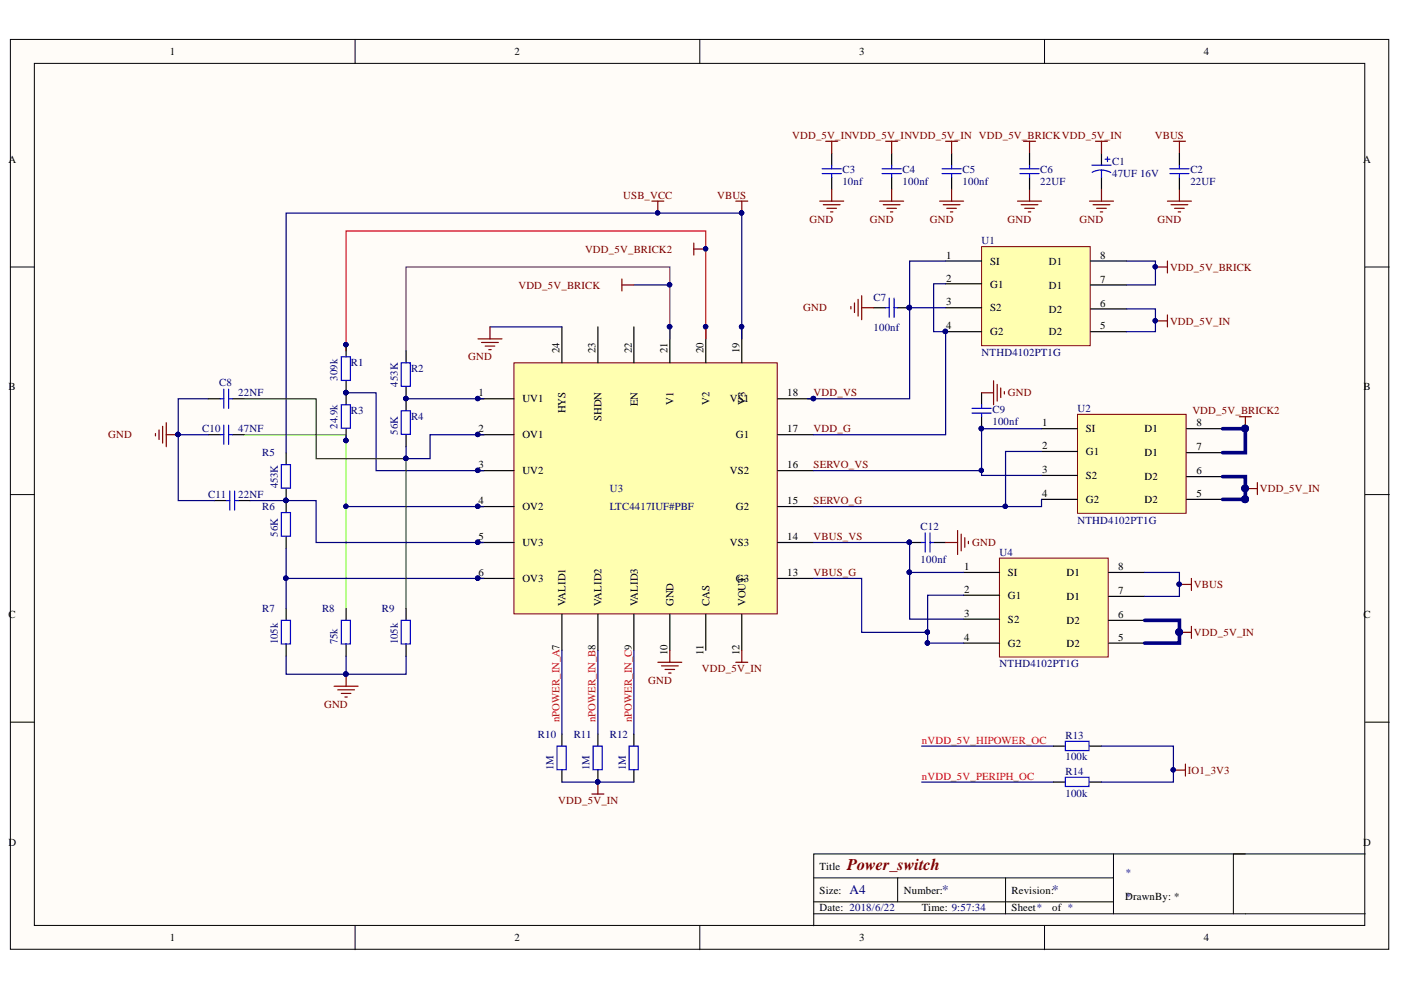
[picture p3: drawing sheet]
<svg xmlns="http://www.w3.org/2000/svg" width="297mm" height="210mm" viewBox="0 0 297 210" stroke-linecap="round" stroke-linejoin="round" font-family="sans-serif">
<defs><g id="words">
<text font-size="3.5" fill="#800000" x="179.6" y="184.4">Power_switch</text>
<g font-size="2.8" fill="#000080">
<text x="180.1" y="189.6">A4</text>
<text x="199.8" y="189.6">*</text>
<text x="223.1" y="189.6">*</text>
</g>
<g font-size="2.3">
<text x="36" y="11.7">1</text>
<text x="109.1" y="11.7">2</text>
<text x="182.2" y="11.7">3</text>
<text x="255.3" y="11.7">4</text>
<text x="1.8" y="34.5">A</text>
<text x="289" y="34.5">A</text>
<text x="200.6" y="59.7">2</text>
<text x="200.6" y="54.9">1</text>
<text x="209.9" y="56.1">SI</text>
<text x="222.3" y="56.1">D1</text>
<text x="233.3" y="54.9">8</text>
<text x="233.3" y="59.9">7</text>
<text x="200.6" y="64.8">3</text>
<text x="209.9" y="61">G1</text>
<text x="222.3" y="61.2">D1</text>
<text x="233.3" y="65">6</text>
<text x="200.6" y="69.8">4</text>
<text x="209.9" y="71.1">G2</text>
<text x="209.9" y="66">S2</text>
<text x="222.3" y="66.3">D2</text>
<text x="222.3" y="71.1">D2</text>
<text x="233.3" y="69.8">5</text>
<text x="118.6" y="74.9" transform="rotate(-90 118.6 74.9)">24</text>
<text x="126.2" y="74.9" transform="rotate(-90 126.2 74.9)">23</text>
<text x="133.9" y="74.9" transform="rotate(-90 133.9 74.9)">22</text>
<text x="141.5" y="74.9" transform="rotate(-90 141.5 74.9)">21</text>
<text x="149.2" y="74.9" transform="rotate(-90 149.2 74.9)">20</text>
<text x="156.8" y="74.9" transform="rotate(-90 156.8 74.9)">19</text>
<text x="1.8" y="82.8">B</text>
<text x="289.1" y="82.8">B</text>
<text x="101.4" y="84">1</text>
<text x="110.7" y="85.3">UV1</text>
<text x="119.9" y="87.6" transform="rotate(-90 119.9 87.6)">HYS</text>
<text x="127.5" y="89.3" transform="rotate(-90 127.5 89.3)">SHDN</text>
<text x="135.2" y="86.1" transform="rotate(-90 135.2 86.1)">EN</text>
<text x="142.8" y="85.8" transform="rotate(-90 142.8 85.8)">V1</text>
<text x="150.4" y="85.8" transform="rotate(-90 150.4 85.8)">V2</text>
<text x="154.7" y="85.3">VS1</text>
<text x="158" y="85.8" transform="rotate(-90 158 85.8)">V3</text>
<text x="166.9" y="84">18</text>
<text x="101.4" y="91.6">2</text>
<text x="110.7" y="92.9">OV1</text>
<text x="156" y="92.9">G1</text>
<text x="166.9" y="91.6">17</text>
<text x="221" y="95.2">2</text>
<text x="221" y="90.4">1</text>
<text x="230.2" y="91.6">SI</text>
<text x="242.6" y="91.6">D1</text>
<text x="253.6" y="90.4">8</text>
<text x="253.6" y="95.4">7</text>
<text x="101.4" y="99.3">3</text>
<text x="110.7" y="100.5">UV2</text>
<text x="154.7" y="100.5">VS2</text>
<text x="166.9" y="99.3">16</text>
<text x="221" y="100.3">3</text>
<text x="230.2" y="101.5">S2</text>
<text x="230.2" y="96.5">G1</text>
<text x="242.6" y="96.7">D1</text>
<text x="242.6" y="101.8">D2</text>
<text x="253.6" y="100.5">6</text>
<text x="101.4" y="106.9">4</text>
<text x="166.9" y="106.9">15</text>
<text x="221" y="105.4">4</text>
<text x="230.2" y="106.7">G2</text>
<text x="242.6" y="106.7">D2</text>
<text x="253.6" y="105.4">5</text>
<text x="110.7" y="108.2">OV2</text>
<text x="156" y="108.2">G2</text>
<text x="101.4" y="114.6">5</text>
<text x="110.7" y="115.8">UV3</text>
<text x="154.7" y="115.8">VS3</text>
<text x="166.9" y="114.6">14</text>
<text x="101.4" y="122.2">6</text>
<text x="110.7" y="123.4">OV3</text>
<text x="156" y="123.4">G3</text>
<text x="166.9" y="122.2">13</text>
<text x="204.4" y="125.7">2</text>
<text x="204.4" y="120.9">1</text>
<text x="213.7" y="122.2">SI</text>
<text x="226.1" y="122.2">D1</text>
<text x="237.1" y="120.9">8</text>
<text x="237.1" y="126">7</text>
<text x="1.8" y="131">C</text>
<text x="119.9" y="128.5" transform="rotate(-90 119.9 128.5)">VALID1</text>
<text x="127.5" y="128.5" transform="rotate(-90 127.5 128.5)">VALID2</text>
<text x="135.2" y="128.5" transform="rotate(-90 135.2 128.5)">VALID3</text>
<text x="142.8" y="128.5" transform="rotate(-90 142.8 128.5)">GND</text>
<text x="150.4" y="128.5" transform="rotate(-90 150.4 128.5)">CAS</text>
<text x="158" y="128.5" transform="rotate(-90 158 128.5)">VOUT</text>
<text x="204.4" y="130.8">3</text>
<text x="213.7" y="127">G1</text>
<text x="226.1" y="127.2">D1</text>
<text x="237.1" y="131">6</text>
<text x="289.1" y="131">C</text>
<text x="204.4" y="135.9">4</text>
<text x="213.7" y="137.1">G2</text>
<text x="213.7" y="132.1">S2</text>
<text x="226.1" y="132.3">D2</text>
<text x="226.1" y="137.1">D2</text>
<text x="237.1" y="135.9">5</text>
<text x="141.5" y="138.9" transform="rotate(-90 141.5 138.9)">10</text>
<text x="149.2" y="138.8" transform="rotate(-90 149.2 138.8)">11</text>
<text x="156.8" y="138.9" transform="rotate(-90 156.8 138.9)">12</text>
<text x="1.8" y="179.3">D</text>
<text x="289" y="179.3">D</text>
<text x="173.8" y="184.4">Title</text>
<text x="173.8" y="189.4">Size:</text>
<text x="191.6" y="189.4">Number:</text>
<text x="214.5" y="189.4">Revision:</text>
<text x="238.6" y="190.7">DrawnBy: *</text>
<text x="173.8" y="193.3">Date: 2018/6/22</text>
<text x="195.4" y="193.3">Time: 9:57:34</text>
<text x="214.5" y="193.3">Sheet*</text>
<text x="223.1" y="193.3">of *</text>
<text x="36" y="199.6">1</text>
<text x="109.1" y="199.6">2</text>
<text x="182.2" y="199.6">3</text>
<text x="255.3" y="199.6">4</text>
</g>
<g font-size="2.3" fill="#800000">
<text x="167.9" y="29.4">VDD_5V_INVDD_5V_INVDD_5V_IN VDD_5V_BRICKVDD_5V_IN</text>
<text x="244.8" y="29.4">VBUS</text>
<text x="132.2" y="42.1">USB_VCC</text>
<text x="152" y="42.1">VBUS</text>
<text x="171.7" y="47.3">GND</text>
<text x="184.4" y="47.3">GND</text>
<text x="197.1" y="47.3">GND</text>
<text x="213.6" y="47.3">GND</text>
<text x="228.9" y="47.3">GND</text>
<text x="245.4" y="47.3">GND</text>
<text x="124" y="53.6">VDD_5V_BRICK2</text>
<text x="248.1" y="57.4">VDD_5V_BRICK</text>
<text x="109.9" y="61.2">VDD_5V_BRICK</text>
<text x="170.3" y="66">GND</text>
<text x="248.1" y="68.8">VDD_5V_IN</text>
<text x="99.2" y="76.4">GND</text>
<text x="172.5" y="84">VDD_VS</text>
<text x="213.7" y="84">GND</text>
<text x="252.8" y="87.8">VDD_5V_BRICK2</text>
<text x="22.9" y="92.9">GND</text>
<text x="172.5" y="91.6">VDD_G</text>
<text x="172.5" y="99.3">SERVO_VS</text>
<text x="172.5" y="106.9">SERVO_G</text>
<text x="267.1" y="104.4">VDD_5V_IN</text>
<text x="172.5" y="114.6">VBUS_VS</text>
<text x="206.1" y="115.8">GND</text>
<text x="172.5" y="122.2">VBUS_G</text>
<text x="253.1" y="124.7">VBUS</text>
<text x="253.1" y="134.8">VDD_5V_IN</text>
<text x="148.8" y="142.4">VDD_5V_IN</text>
<text x="137.4" y="145">GND</text>
<text x="68.7" y="150.1">GND</text>
<text x="251.9" y="164.1">IO1_3V3</text>
<text x="118.4" y="170.4">VDD_5V_IN</text>
</g>
<g font-size="2.3" fill="#000080">
<text x="235.8" y="35">C1</text>
<text x="178.6" y="36.8">C3</text>
<text x="178.6" y="39.3">10nf</text>
<text x="191.4" y="36.8">C4</text>
<text x="191.4" y="39.3">100nf</text>
<text x="204.1" y="36.8">C5</text>
<text x="204.1" y="39.3">100nf</text>
<text x="220.6" y="36.8">C6</text>
<text x="220.6" y="39.3">22UF</text>
<text x="235.8" y="37.5">47UF 16V</text>
<text x="252.4" y="36.8">C2</text>
<text x="252.4" y="39.3">22UF</text>
<text x="208.1" y="51.8">U1</text>
<text x="185.2" y="63.7">C7</text>
<text x="185.2" y="70.1">100nf</text>
<text x="74.4" y="77.7">R1</text>
<text x="208.1" y="75.4">NTHD4102PT1G</text>
<text x="46.4" y="81.8">C8</text>
<text x="71.6" y="80.7" transform="rotate(-90 71.6 80.7)">309k</text>
<text x="84.4" y="82" transform="rotate(-90 84.4 82)">453K</text>
<text x="87.1" y="79">R2</text>
<text x="50.5" y="84">22NF</text>
<text x="74.4" y="87.8">R3</text>
<text x="87.1" y="89.1">R4</text>
<text x="210.4" y="87.6">C9</text>
<text x="228.4" y="87.3">U2</text>
<text x="42.9" y="91.6">C10</text>
<text x="50.5" y="91.6">47NF</text>
<text x="71.6" y="90.9" transform="rotate(-90 71.6 90.9)">24.9k</text>
<text x="84.4" y="92.2" transform="rotate(-90 84.4 92.2)">56K</text>
<text x="210.4" y="90.1">100nf</text>
<text x="55.6" y="96.7">R5</text>
<text x="44.2" y="105.7">C11</text>
<text x="50.5" y="105.7">22NF</text>
<text x="58.9" y="103.6" transform="rotate(-90 58.9 103.6)">453K</text>
<text x="129.3" y="104.4">U3</text>
<text x="55.6" y="108.2">R6</text>
<text x="58.9" y="113.8" transform="rotate(-90 58.9 113.8)">56K</text>
<text x="129.3" y="108.2">LTC4417IUF#PBF</text>
<text x="195.2" y="112.3">C12</text>
<text x="228.4" y="111">NTHD4102PT1G</text>
<text x="195.2" y="119.4">100nf</text>
<text x="211.9" y="117.8">U4</text>
<text x="55.6" y="129.8">R7</text>
<text x="68.3" y="129.8">R8</text>
<text x="81" y="129.8">R9</text>
<text x="58.9" y="136.6" transform="rotate(-90 58.9 136.6)">105k</text>
<text x="71.6" y="136.6" transform="rotate(-90 71.6 136.6)">75k</text>
<text x="84.4" y="136.6" transform="rotate(-90 84.4 136.6)">105k</text>
<text x="211.9" y="141.4">NTHD4102PT1G</text>
<text x="114" y="156.4">R10</text>
<text x="121.7" y="156.4">R11</text>
<text x="129.3" y="156.4">R12</text>
<text x="225.9" y="156.7">R13</text>
<text x="225.9" y="161.2">100k</text>
<text x="117.3" y="163.2" transform="rotate(-90 117.3 163.2)">1M</text>
<text x="125" y="163.2" transform="rotate(-90 125 163.2)">1M</text>
<text x="132.7" y="163.2" transform="rotate(-90 132.7 163.2)">1M</text>
<text x="225.9" y="164.3">R14</text>
<text x="225.9" y="168.9">100k</text>
<text x="238.6" y="185.6">*</text>
<text x="238.6" y="190.7">*</text>
</g>
<g font-size="2.3" fill="#f00">
<text x="118.6" y="153.1" transform="rotate(-90 118.6 153.1)">nPOWER_IN_A7</text>
<text x="126.2" y="153.1" transform="rotate(-90 126.2 153.1)">nPOWER_IN_B8</text>
<text x="133.9" y="153.1" transform="rotate(-90 133.9 153.1)">nPOWER_IN_C9</text>
<text x="195.4" y="157.7">nVDD_5V_HIPOWER_OC</text>
<text x="195.4" y="165.4">nVDD_5V_PERIPH_OC</text>
</g>
</g></defs>
<g fill="#fffcf8" stroke="#000" stroke-width=".21">
<path d="M2.2 8.4h292.2v192.9h-292.2z"/>
<path d="M7.3 13.4h282.1v182.8h-282.1z"/>
</g>
<g fill="none" stroke="#000" stroke-width=".21">
<path d="M75.3 8.4v5M148.4 8.4v5M221.5 8.4v5M2.2 56.6h5.1M289.5 56.6h5M2.2 104.9h5.1M289.5 104.9h5M2.2 153.1h5.1M289.5 153.1h5M75.3 196.3v5.1M148.4 196.3v5.1M172.5 186.1h63.6"/>
<path d="M172.5 193.8h117M172.5 191.2h63.6M190.3 186.1v5.1M213.2 186.1v7.7M221.5 196.3v5.1M236.1 181.1v12.7M264 181.1h-91.5v15.2M289.5 181.1h-28v12.7"/>
</g>
<path d="M109 76.9h55.8v53.3h-55.8z" fill="#ffffb0" stroke="#800000" stroke-width=".21"/>
<g fill="none" stroke="#000" stroke-width=".25">
<path d="M119.1 69.3v7.6M126.8 69.3v7.6M134.4 69.3v7.6M142 69.3v7.6M149.6 69.3v7.6M157.3 69.3v7.6M101.3 84.5h7.7M101.3 92.2h7.7M101.3 99.8h7.7M164.9 84.5h7.6M164.9 92.2h7.6M164.9 99.8h7.6"/>
<path d="M101.3 107.4h7.7M101.3 115h7.7M164.9 107.4h7.6M164.9 115h7.6M101.3 122.6h7.7M119.1 130.3v7.6M126.8 130.3v7.6M134.4 130.3v7.6M142 130.3v7.6M149.6 130.3v7.6M157.3 130.3v7.6M164.9 122.6h7.6"/>
</g>
<g fill="#000080" stroke="#000080" stroke-width=".21">
<circle cx="101.3" cy="84.5" r=".46"/>
<circle cx="101.3" cy="92.1" r=".46"/>
<circle cx="101.3" cy="99.7" r=".46"/>
<circle cx="101.3" cy="107.4" r=".46"/>
<circle cx="101.3" cy="115" r=".46"/>
<circle cx="101.3" cy="122.6" r=".46"/>
<circle cx="172.5" cy="84.5" r=".46"/>
<circle cx="157.2" cy="69.3" r=".46"/>
<circle cx="149.6" cy="69.3" r=".46"/>
<circle cx="142" cy="69.3" r=".46"/>
</g>
<path d="M208.1 52.3h23v21h-23z" fill="#ffffb0" stroke="#800000" stroke-width=".21"/>
<g fill="none" stroke="#000" stroke-width=".25">
<path d="M200.5 55.3h7.6M231.2 55.3h7.7M73.4 73.1v2.6M86.1 74.4v2.5M200.5 70.3h7.6M200.5 65.2h7.6M200.5 60.2h7.6M231.2 70.3h7.7M231.2 60.4h7.7M231.2 65.5h7.7M60.7 96v2.5M73.4 80.7v5.1"/>
<path d="M73.4 90.9v2.5M86.1 82v5.1M86.1 92.2v2.5M60.7 103.6v5.1M60.7 113.8v2.5M60.7 129v2.5M60.7 136.6v2.5M73.4 129v2.5M73.4 136.6v2.5M86.1 129v2.5M86.1 136.6v2.5"/>
</g>
<g fill="#000080" stroke="#000080" stroke-width=".21">
<circle cx="200.4" cy="70.3" r=".46"/>
<circle cx="142" cy="69.3" r=".46"/>
<circle cx="142" cy="60.4" r=".46"/>
<circle cx="101.3" cy="84.5" r=".46"/>
<circle cx="86" cy="84.5" r=".46"/>
<circle cx="149.6" cy="69.3" r=".46"/>
<circle cx="149.6" cy="52.8" r=".46"/>
<circle cx="73.3" cy="73.1" r=".46"/>
<circle cx="73.3" cy="83.2" r=".46"/>
<circle cx="101.3" cy="99.7" r=".46"/>
<circle cx="73.3" cy="93.4" r=".46"/>
<circle cx="60.6" cy="106.1" r=".47"/>
<circle cx="73.3" cy="107.4" r=".46"/>
<circle cx="101.3" cy="107.4" r=".46"/>
<circle cx="60.6" cy="122.6" r=".46"/>
<circle cx="73.3" cy="142.9" r=".46"/>
<circle cx="157.2" cy="45.1" r=".46"/>
<circle cx="244.9" cy="56.6" r=".46"/>
<circle cx="244.9" cy="68" r=".46"/>
</g>
<path d="M142 71.8v-15.2h-55.9v17.8" fill="none" stroke="#800080" stroke-width=".25"/>
<path d="M238.9 55.3h6.1v5.1h-6.1M103.9 69.3h15.2M134.4 60.4h7.6M238.9 65.5h6.1v4.8h-6.1M73.4 83.3h6.3v16.5h22.9M86.1 84.5h16.5M73.4 107.4h29.2M60.7 139.1v3.9h12.7M60.7 122.6v6.4M73.4 139.1v3.9M86.1 139.1v3.9h-12.7" fill="none" stroke="#000080" stroke-width=".25"/>
<path d="M72.4 75.7h1.9v5h-1.9zM85.1 76.9h1.9v5h-1.9zM59.7 98.5h1.9v5h-1.9zM72.4 85.8h1.9v5h-1.9zM85.1 87.1h1.9v5h-1.9zM59.7 108.7h1.9v5h-1.9zM59.7 131.5h1.9v5h-1.9zM72.4 131.5h1.9v5h-1.9zM85.1 131.5h1.9v5h-1.9z" fill="none" stroke="#00f" stroke-width=".25"/>
<path d="M149.6 71.8v-22.8h-76.2v25.4" fill="none" stroke="#f00" stroke-width=".25"/>
<g fill="none" stroke="#800000" stroke-width=".25">
<path d="M131.8 59.2v2.5M147.1 51.5v2.6M147.1 52.8h2.5M156 42.6h2.5M157.3 42.6v2.6M101.3 71.8h5.1M102.1 72.6h3.6M102.9 73.4h2M103.6 74.1h.5M103.9 69.3v2.5M131.8 60.4h2.6M245 68h2.5"/>
<path d="M247.5 66.8v2.5M142 137.9v2.5M70.8 145.5h5.1M71.6 146.3h3.6M72.4 147h2M73.1 147.8h.5M73.4 143v2.5M139.5 140.4h5.1M140.2 141.2h3.6M141 141.9h2M141.8 142.7h.5"/>
</g>
<path d="M228.5 87.8h23v21h-23z" fill="#ffffb0" stroke="#800000" stroke-width=".21"/>
<path d="M220.8 95.7h7.7M220.8 90.9h7.7M251.6 90.9h7.6M251.6 96h7.6M220.8 105.9h7.7M220.8 100.8h7.7M251.6 105.9h7.6M251.6 101.1h7.6" fill="none" stroke="#000" stroke-width=".25"/>
<path d="M172.5 99.8h35.6M220.8 95.7h-7.6v11.7" fill="none" stroke="#000080" stroke-width=".25"/>
<g fill="#000080" stroke="#000080" stroke-width=".21">
<circle cx="213.1" cy="107.4" r=".46"/>
<circle cx="208.1" cy="99.7" r=".46"/>
<circle cx="264" cy="90.9" r=".72"/>
<circle cx="264" cy="103.5" r=".72"/>
<circle cx="264" cy="105.8" r=".72"/>
</g>
<path d="M259.2 90.9h4.8v5.1h-4.8M259.2 101.1h4.8v4.8" fill="none" stroke="#000080" stroke-width=".76"/>
<path d="M264 103.6h2.6M266.6 102.3v2.6" fill="none" stroke="#800000" stroke-width=".25"/>
<path d="M211.9 118.3h23.1v21h-23.1z" fill="#ffffb0" stroke="#800000" stroke-width=".21"/>
<g fill="none" stroke="#000" stroke-width=".25">
<path d="M176.3 32.5v2.5M176.3 37.6v2.5M189 32.5v2.5M189 37.6v2.5M201.8 32.5v2.5M201.8 37.6v2.5M218.3 32.5v2.5M218.3 37.6v2.5M233.5 32.5v2.5M233.5 37.6v2.5M250.1 32.5v2.5M250.1 37.6v2.5"/>
<path d="M185.2 65.2h2.6M190.3 65.2h2.6M44.1 92.2h2.6M44.1 84.5h2.6M49.2 92.2h2.6M49.2 84.5h2.6M208.1 83.3v2.5M208.1 88.4v2.5M45.4 106.1h2.6M50.5 106.1h2.5M192.9 115h2.5M197.9 115h2.6"/>
<path d="M204.3 136.4h7.6M204.3 131.3h7.6M204.3 126.2h7.6M204.3 121.4h7.6M235.1 136.4h7.6M235.1 121.4h7.6M235.1 126.5h7.6M235.1 131.5h7.6M119.1 155.7v2.5M126.8 155.7v2.5M134.4 155.7v2.5M223.4 158.2h2.5"/>
<path d="M231 158.2h2.5M119.1 163.3v2.5M126.8 163.3v2.5M134.4 163.3v2.5M223.4 165.8h2.5M231 165.8h2.5"/>
</g>
<g fill="none" stroke="#000080" stroke-width=".25">
<path d="M200.5 55.3h-7.6v9.9M157.3 71.8v-26.6h-96.6v50.8M192.9 65.2v19.3h-21.6M192.9 65.2h7.6M200.5 60.2h-2.6v10.1h2.6v21.9h-28M37.8 92.2v13.9h7.6M37.8 92.2h6.3M44.1 84.5h-6.3v7.7M73.4 92.2v1.2M102.6 92.2h-11.4v5h-5.1v-2.5M220.8 90.9h-12.7v9.9h12.7M53 106.1h14v8.9h35.6"/>
<path d="M60.7 116.3v6.3h41.9M172.5 115h20.4v6.4M220.8 105.9v1.5h-48.3M119.1 137.9v17.8M126.8 137.9v17.8M134.4 137.9v17.8M172.5 122.6h10.2v11.5h14M192.9 121.4v9.9h11.4M192.9 121.4h11.4M196.7 136.4h7.6M196.7 134.1v2.5M204.3 126.2h-7.6v7.9"/>
<path d="M242.7 121.4h7.4v5.1h-7.4M195.4 158.2h28M233.5 158.2h15.3v7.6h-15.3M119.1 165.8h15.3M195.4 165.8h28"/>
</g>
<g fill="#000080" stroke="#000080" stroke-width=".21">
<circle cx="196.6" cy="136.3" r=".46"/>
<circle cx="196.6" cy="134" r=".46"/>
<circle cx="250" cy="134" r=".72"/>
<circle cx="250" cy="123.9" r=".46"/>
<circle cx="73.3" cy="93.4" r=".46"/>
<circle cx="37.7" cy="92.1" r=".46"/>
<circle cx="73.3" cy="107.4" r=".46"/>
<circle cx="192.8" cy="65.2" r=".47"/>
<circle cx="208.1" cy="90.9" r=".46"/>
<circle cx="192.8" cy="115" r=".46"/>
<circle cx="101.3" cy="122.6" r=".46"/>
<circle cx="60.6" cy="122.6" r=".46"/>
<circle cx="101.3" cy="92.1" r=".46"/>
<circle cx="86" cy="97.2" r=".46"/>
<circle cx="200.4" cy="70.3" r=".46"/>
<circle cx="208.1" cy="99.7" r=".46"/>
<circle cx="264" cy="105.8" r=".72"/>
<circle cx="192.8" cy="121.3" r=".47"/>
<circle cx="157.2" cy="69.3" r=".46"/>
<circle cx="157.2" cy="45.1" r=".46"/>
<circle cx="139.4" cy="45.1" r=".46"/>
<circle cx="126.7" cy="165.8" r=".46"/>
<circle cx="172.5" cy="84.5" r=".46"/>
<circle cx="213.1" cy="107.4" r=".46"/>
<circle cx="101.3" cy="115" r=".46"/>
<circle cx="60.6" cy="106.1" r=".47"/>
<circle cx="248.7" cy="163.2" r=".46"/>
<circle cx="264" cy="90.9" r=".72"/>
<circle cx="244.9" cy="56.6" r=".46"/>
</g>
<path d="M259.2 105.9h4.8v.2M242.7 131.5h7.4v4.9h-7.4" fill="none" stroke="#000080" stroke-width=".76"/>
<g fill="none" stroke="#800000" stroke-width=".25">
<path d="M175.1 29.9h2.5M176.3 29.9v2.6M187.8 29.9h2.5M189 29.9v2.6M200.5 29.9h2.5M201.8 29.9v2.6M217 29.9h2.6M218.3 29.9v2.6M232.3 29.9h2.5M233.5 29.9v2.6M248.8 29.9h2.5M250.1 29.9v2.6"/>
<path d="M138.2 42.6h2.5M139.5 42.6v2.6M173.8 42.6h5.1M174.6 43.4h3.5M175.3 44.2h2.1M176.1 44.9h.5M176.3 40.1v2.5M186.5 42.6h5.1M187.3 43.4h3.5M188 44.2h2.1M188.8 44.9h.5M189 40.1v2.5"/>
<path d="M199.2 42.6h5.1M200 43.4h3.5M200.7 44.2h2.1M201.5 44.9h.5M201.8 40.1v2.5M215.7 42.6h5.1M216.5 43.4h3.6M217.3 44.2h2M218 44.9h.5M218.3 40.1v2.5M231 42.6h5.1M231.8 43.4h3.5"/>
<path d="M232.5 44.2h2.1M233.3 44.9h.5M233.5 40.1v2.5M245 56.6h2.5M247.5 42.6h5.1M247.5 55.3v2.6M248.3 43.4h3.5M249 44.2h2.1M249.8 44.9h.5M250.1 40.1v2.5M180.4 65v.5M181.2 64.2v2.1"/>
<path d="M181.9 63.5v3.5M182.7 62.7v5.1M182.7 65.2h2.5M33 91.9v.5M33.7 91.2v2M34.5 90.4v3.5M35.2 89.6v5.1M35.2 92.2h2.6M208.1 83.3h2.6M210.7 80.7v5.1M211.4 81.5v3.6M212.2 82.3v2"/>
<path d="M212.9 83v.5M262.8 88.4h2.5M264 88.4v2.5M200.5 115h2.5M203 112.5v5.1M203.8 113.2v3.6M204.6 114v2M205.3 114.8v.5M157.3 137.9v2.5M250.1 134.1h2.5M250.1 123.9h2.5M252.6 122.6v2.6"/>
<path d="M252.6 132.8v2.5M156 140.4h2.5M125.5 168.4h2.5M126.8 165.8v2.6M248.8 163.3h2.5M251.3 162v2.5"/>
</g>
<g fill="none" stroke="#00f" stroke-width=".25">
<path d="M174.3 35.8h4.1M174.3 36.8h4.1M176.3 35v.8M176.3 36.8v.8M187 35.8h4.1M187 36.8h4.1M189 35v.8M189 36.8v.8M199.7 35.8h4.1M199.7 36.8h4.1M201.8 35v.8M201.8 36.8v.8"/>
<path d="M216.2 35.8h4.1M216.2 36.8h4.1M218.3 35v.8M218.3 36.8v.8M231.5 35h4.1M233.5 36l1.2 .2 .8 .4M233.5 36l-1.2 .2-.8 .3M233.5 36v1.6M234.3 33.8h1M234.8 33.2v1.1M248 35.8h4.1M248 36.8h4.1"/>
<path d="M250.1 35v.8M250.1 36.8v.8M187.8 65.2h.7M188.5 63.2v4.1M189.6 63.2v4.1M189.6 65.2h.7M46.7 92.2h.7M46.7 84.5h.7M47.4 82.5v4.1M47.4 90.1v4.1M48.5 82.5v4.1M48.5 90.1v4.1"/>
<path d="M48.5 92.2h.7M48.5 84.5h.7M206.1 86.6h4M206.1 87.6h4M208.1 85.8v.8M208.1 87.6v.8M48 106.1h.7M48.7 104.1v4.1M49.7 104.1v4.1M49.7 106.1h.8M195.4 115h.8M196.2 113v4.1"/>
<path d="M197.2 113v4.1M197.2 115h.7M118.1 158.2h2v5h-2zM125.7 158.2h2v5h-2zM133.4 158.2h1.9v5h-1.9zM225.9 157.2h5v1.9h-5zM225.9 164.8h5v2h-5z"/>
</g>
<path d="M51.8 92.2h21.6M73.4 93.4v35.6" fill="none" stroke="#0f0" stroke-width=".25"/>
<path d="M51.8 84.5h15.2v12.7h19.1v31.8" fill="none" stroke="#008000" stroke-width=".25"/>
<use href="#words"/>
</svg>
